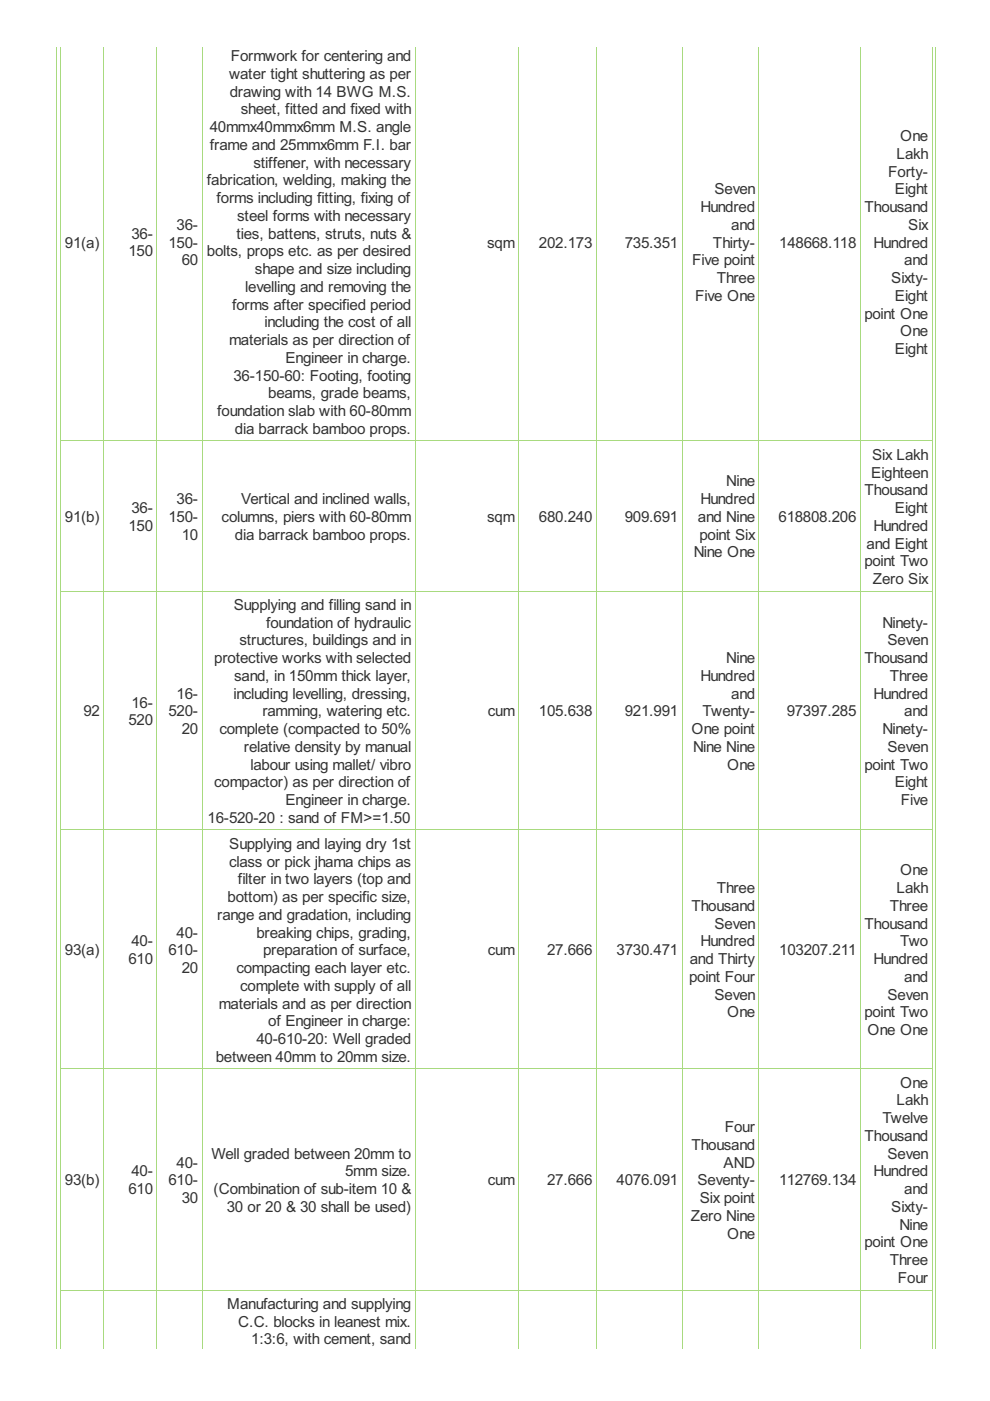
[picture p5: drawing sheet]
<svg xmlns="http://www.w3.org/2000/svg" width="210mm" height="297mm" viewBox="0 0 210 297" stroke-linecap="round" stroke-linejoin="round" font-family="sans-serif">
<defs><g id="words">
<g font-size="3.6" fill="#333">
<text x="48.6" y="16.7">water tight shuttering as per</text>
<text x="48.9" y="13">Formwork for centering and</text>
<text x="48.7" y="20.5">drawing with 14 BWG M.S.</text>
<text x="44.5" y="28">40mmx40mmx6mm M.S. angle</text>
<text x="51.1" y="24.3">sheet, fitted and fixed with</text>
<text x="190.8" y="29.9">One</text>
<text x="44.5" y="31.8">frame and 25mmx6mm F.I. bar</text>
<text x="53.7" y="35.6">stiffener, with necessary</text>
<text x="190.1" y="33.7">Lakh</text>
<text x="43.9" y="39.3">fabrication, welding, making the</text>
<text x="151.5" y="41.2">Seven</text>
<text x="188.3" y="37.4">Forty-</text>
<text x="189.7" y="41.2">Eight</text>
<text x="45.9" y="43.1">forms including fitting, fixing of</text>
<text x="50.3" y="46.8">steel forms with necessary</text>
<text x="148.5" y="45">Hundred</text>
<text x="183.3" y="45">Thousand</text>
<text x="13.8" y="52.5">91(a)</text>
<text x="27.9" y="50.6">36-</text>
<text x="35.7" y="52.5">150-</text>
<text x="37.4" y="48.7">36-</text>
<text x="50.1" y="50.6">ties, battens, struts, nuts &amp;</text>
<text x="103.3" y="52.5">sqm</text>
<text x="114.3" y="52.5">202.173</text>
<text x="132.5" y="52.5">735.351</text>
<text x="151.2" y="52.5">Thirty-</text>
<text x="155" y="48.7">and</text>
<text x="165.2" y="52.5">148668.118</text>
<text x="185.2" y="52.5">Hundred</text>
<text x="192.6" y="48.7">Six</text>
<text x="27.2" y="54.4">150</text>
<text x="38.5" y="56.2">60</text>
<text x="43.9" y="54.4">bolts, props etc. as per desired</text>
<text x="54.1" y="58.1">shape and size including</text>
<text x="146.8" y="56.2">Five point</text>
<text x="191.7" y="56.2">and</text>
<text x="49.2" y="65.7">forms after specified period</text>
<text x="52" y="61.9">levelling and removing the</text>
<text x="147.4" y="63.8">Five One</text>
<text x="152" y="60">Three</text>
<text x="189" y="60">Sixty-</text>
<text x="189.7" y="63.8">Eight</text>
<text x="56.1" y="69.4">including the cost of all</text>
<text x="183.3" y="67.5">point One</text>
<text x="190.8" y="71.3">One</text>
<text x="48.6" y="73.2">materials as per direction of</text>
<text x="60.5" y="76.9">Engineer in charge.</text>
<text x="189.7" y="75.1">Eight</text>
<text x="49.5" y="80.7">36-150-60: Footing, footing</text>
<text x="46.1" y="88.2">foundation slab with 60-80mm</text>
<text x="56.9" y="84.5">beams, grade beams,</text>
<text x="49.8" y="92">dia barrack bamboo props.</text>
<text x="184.7" y="101.3">Eighteen</text>
<text x="184.9" y="97.5">Six Lakh</text>
<text x="37.4" y="106.9">36-</text>
<text x="51.1" y="106.9">Vertical and inclined walls,</text>
<text x="148.5" y="106.9">Hundred</text>
<text x="154" y="103.1">Nine</text>
<text x="183.3" y="105">Thousand</text>
<text x="13.8" y="110.7">91(b)</text>
<text x="27.2" y="112.5">150</text>
<text x="27.9" y="108.8">36-</text>
<text x="35.7" y="110.7">150-</text>
<text x="47" y="110.7">columns, piers with 60-80mm</text>
<text x="103.3" y="110.7">sqm</text>
<text x="114.3" y="110.7">680.240</text>
<text x="132.5" y="110.7">909.691</text>
<text x="148" y="110.7">and Nine</text>
<text x="165.1" y="110.7">618808.206</text>
<text x="185.2" y="112.5">Hundred</text>
<text x="189.7" y="108.8">Eight</text>
<text x="38.5" y="114.4">10</text>
<text x="49.8" y="114.4">dia barrack bamboo props.</text>
<text x="147.1" y="118.2">Nine One</text>
<text x="148.3" y="114.4">point Six</text>
<text x="183.7" y="116.3">and Eight</text>
<text x="183.3" y="120.1">point Two</text>
<text x="185" y="123.8">Zero Six</text>
<text x="49.6" y="129.3">Supplying and filling sand in</text>
<text x="50.8" y="136.8">structures, buildings and in</text>
<text x="56.4" y="133.1">foundation of hydraulic</text>
<text x="187.1" y="133.1">Ninety-</text>
<text x="188.2" y="136.8">Seven</text>
<text x="45.4" y="140.6">protective works with selected</text>
<text x="154" y="140.6">Nine</text>
<text x="183.3" y="140.6">Thousand</text>
<text x="37.4" y="148.1">16-</text>
<text x="49.5" y="148.1">including levelling, dressing,</text>
<text x="49.7" y="144.4">sand, in 150mm thick layer,</text>
<text x="148.5" y="144.4">Hundred</text>
<text x="155" y="148.1">and</text>
<text x="185.2" y="148.1">Hundred</text>
<text x="188.6" y="144.4">Three</text>
<text x="17.7" y="151.9">92</text>
<text x="27.2" y="153.8">520</text>
<text x="27.9" y="150">16-</text>
<text x="35.7" y="151.9">520-</text>
<text x="38.5" y="155.7">20</text>
<text x="46.5" y="155.7">complete (compacted to 50%</text>
<text x="55.6" y="151.9">ramming, watering etc.</text>
<text x="103.4" y="151.9">cum</text>
<text x="114.3" y="151.9">105.638</text>
<text x="132.5" y="151.9">921.991</text>
<text x="146.6" y="155.7">One point</text>
<text x="149" y="151.9">Twenty-</text>
<text x="166.8" y="151.9">97397.285</text>
<text x="187.1" y="155.7">Ninety-</text>
<text x="191.7" y="151.9">and</text>
<text x="51.7" y="159.4">relative density by manual</text>
<text x="146.9" y="159.4">Nine Nine</text>
<text x="188.2" y="159.4">Seven</text>
<text x="45.4" y="167">compactor) as per direction of</text>
<text x="53.1" y="163.2">labour using mallet/ vibro</text>
<text x="154.2" y="163.2">One</text>
<text x="183.3" y="163.2">point Two</text>
<text x="189.7" y="167">Eight</text>
<text x="60.5" y="170.7">Engineer in charge.</text>
<text x="191" y="170.7">Five</text>
<text x="44" y="174.5">16-520-20 : sand of FM&gt;=1.50</text>
<text x="48.6" y="180">Supplying and laying dry 1st</text>
<text x="48.6" y="183.7">class or pick jhama chips as</text>
<text x="190.8" y="185.6">One</text>
<text x="48.3" y="191.3">bottom) as per specific size,</text>
<text x="50.4" y="187.5">filter in two layers (top and</text>
<text x="152" y="189.4">Three</text>
<text x="190.1" y="189.4">Lakh</text>
<text x="46.1" y="195">range and gradation, including</text>
<text x="146.6" y="193.1">Thousand</text>
<text x="151.5" y="196.9">Seven</text>
<text x="183.3" y="196.9">Thousand</text>
<text x="188.6" y="193.1">Three</text>
<text x="13.8" y="202.6">93(a)</text>
<text x="27.9" y="200.7">40-</text>
<text x="35.7" y="202.6">610-</text>
<text x="37.4" y="198.8">40-</text>
<text x="54.4" y="198.8">breaking chips, grading,</text>
<text x="55.8" y="202.6">preparation of surface,</text>
<text x="103.4" y="202.6">cum</text>
<text x="116" y="202.6">27.666</text>
<text x="130.7" y="202.6">3730.471</text>
<text x="148.5" y="200.7">Hundred</text>
<text x="165.2" y="202.6">103207.211</text>
<text x="190.8" y="200.7">Two</text>
<text x="27.2" y="204.4">610</text>
<text x="38.5" y="206.3">20</text>
<text x="50.1" y="206.3">compacting each layer etc.</text>
<text x="146.1" y="208.2">point Four</text>
<text x="146.3" y="204.4">and Thirty</text>
<text x="185.2" y="204.4">Hundred</text>
<text x="191.7" y="208.2">and</text>
<text x="46.4" y="213.8">materials and as per direction</text>
<text x="50.9" y="210.1">complete with supply of all</text>
<text x="151.5" y="212">Seven</text>
<text x="154.2" y="215.7">One</text>
<text x="183.3" y="215.7">point Two</text>
<text x="188.2" y="212">Seven</text>
<text x="54.4" y="221.4">40-610-20: Well graded</text>
<text x="56.9" y="217.6">of Engineer in charge:</text>
<text x="183.9" y="219.5">One One</text>
<text x="45.7" y="225.1">between 40mm to 20mm size.</text>
<text x="190.8" y="230.6">One</text>
<text x="187.1" y="238.1">Twelve</text>
<text x="190.1" y="234.4">Lakh</text>
<text x="44.9" y="245.7">Well graded between 20mm to</text>
<text x="146.6" y="243.8">Thousand</text>
<text x="153.7" y="240">Four</text>
<text x="183.3" y="241.9">Thousand</text>
<text x="188.2" y="245.7">Seven</text>
<text x="13.8" y="251.3">93(b)</text>
<text x="27.9" y="249.4">40-</text>
<text x="35.7" y="251.3">610-</text>
<text x="37.4" y="247.6">40-</text>
<text x="73.2" y="249.4">5mm size.</text>
<text x="103.4" y="251.3">cum</text>
<text x="116" y="251.3">27.666</text>
<text x="130.7" y="251.3">4076.091</text>
<text x="147.9" y="251.3">Seventy-</text>
<text x="153.4" y="247.6">AND</text>
<text x="165.2" y="251.3">112769.134</text>
<text x="185.2" y="249.4">Hundred</text>
<text x="27.2" y="253.2">610</text>
<text x="38.5" y="255.1">30</text>
<text x="45.3" y="253.2">(Combination of sub-item 10 &amp;</text>
<text x="48.1" y="257">30 or 20 &amp; 30 shall be used)</text>
<text x="148.3" y="255.1">Six point</text>
<text x="189" y="257">Sixty-</text>
<text x="191.7" y="253.2">and</text>
<text x="146.5" y="258.8">Zero Nine</text>
<text x="154.2" y="262.6">One</text>
<text x="190.7" y="260.7">Nine</text>
<text x="183.3" y="264.5">point One</text>
<text x="188.6" y="268.3">Three</text>
<text x="190.4" y="272">Four</text>
<text x="48.1" y="277.5">Manufacturing and supplying</text>
<text x="50.5" y="281.3">C.C. blocks in leanest mix.</text>
<text x="53.3" y="285">1:3:6, with cement, sand</text>
</g>
</g></defs>
<g fill="none" stroke="#a8da7f" stroke-width=".21">
<path d="M12 9.9v276M12.9 9.9v276M22 9.9v276M33.3 9.9v276M42.8 9.9v276M88 9.9v276M110 9.9v276M126.4 9.9v276M144.6 9.9v276M160.9 9.9v276M182.4 9.9v276M197.6 9.9v276"/>
<path d="M198.4 9.9v276M12.8 93.5h184.9M12.8 125.3h184.9M12.8 176h184.9M12.8 226.6h184.9M12.8 273.5h184.9"/>
</g>
<use href="#words"/>
</svg>
